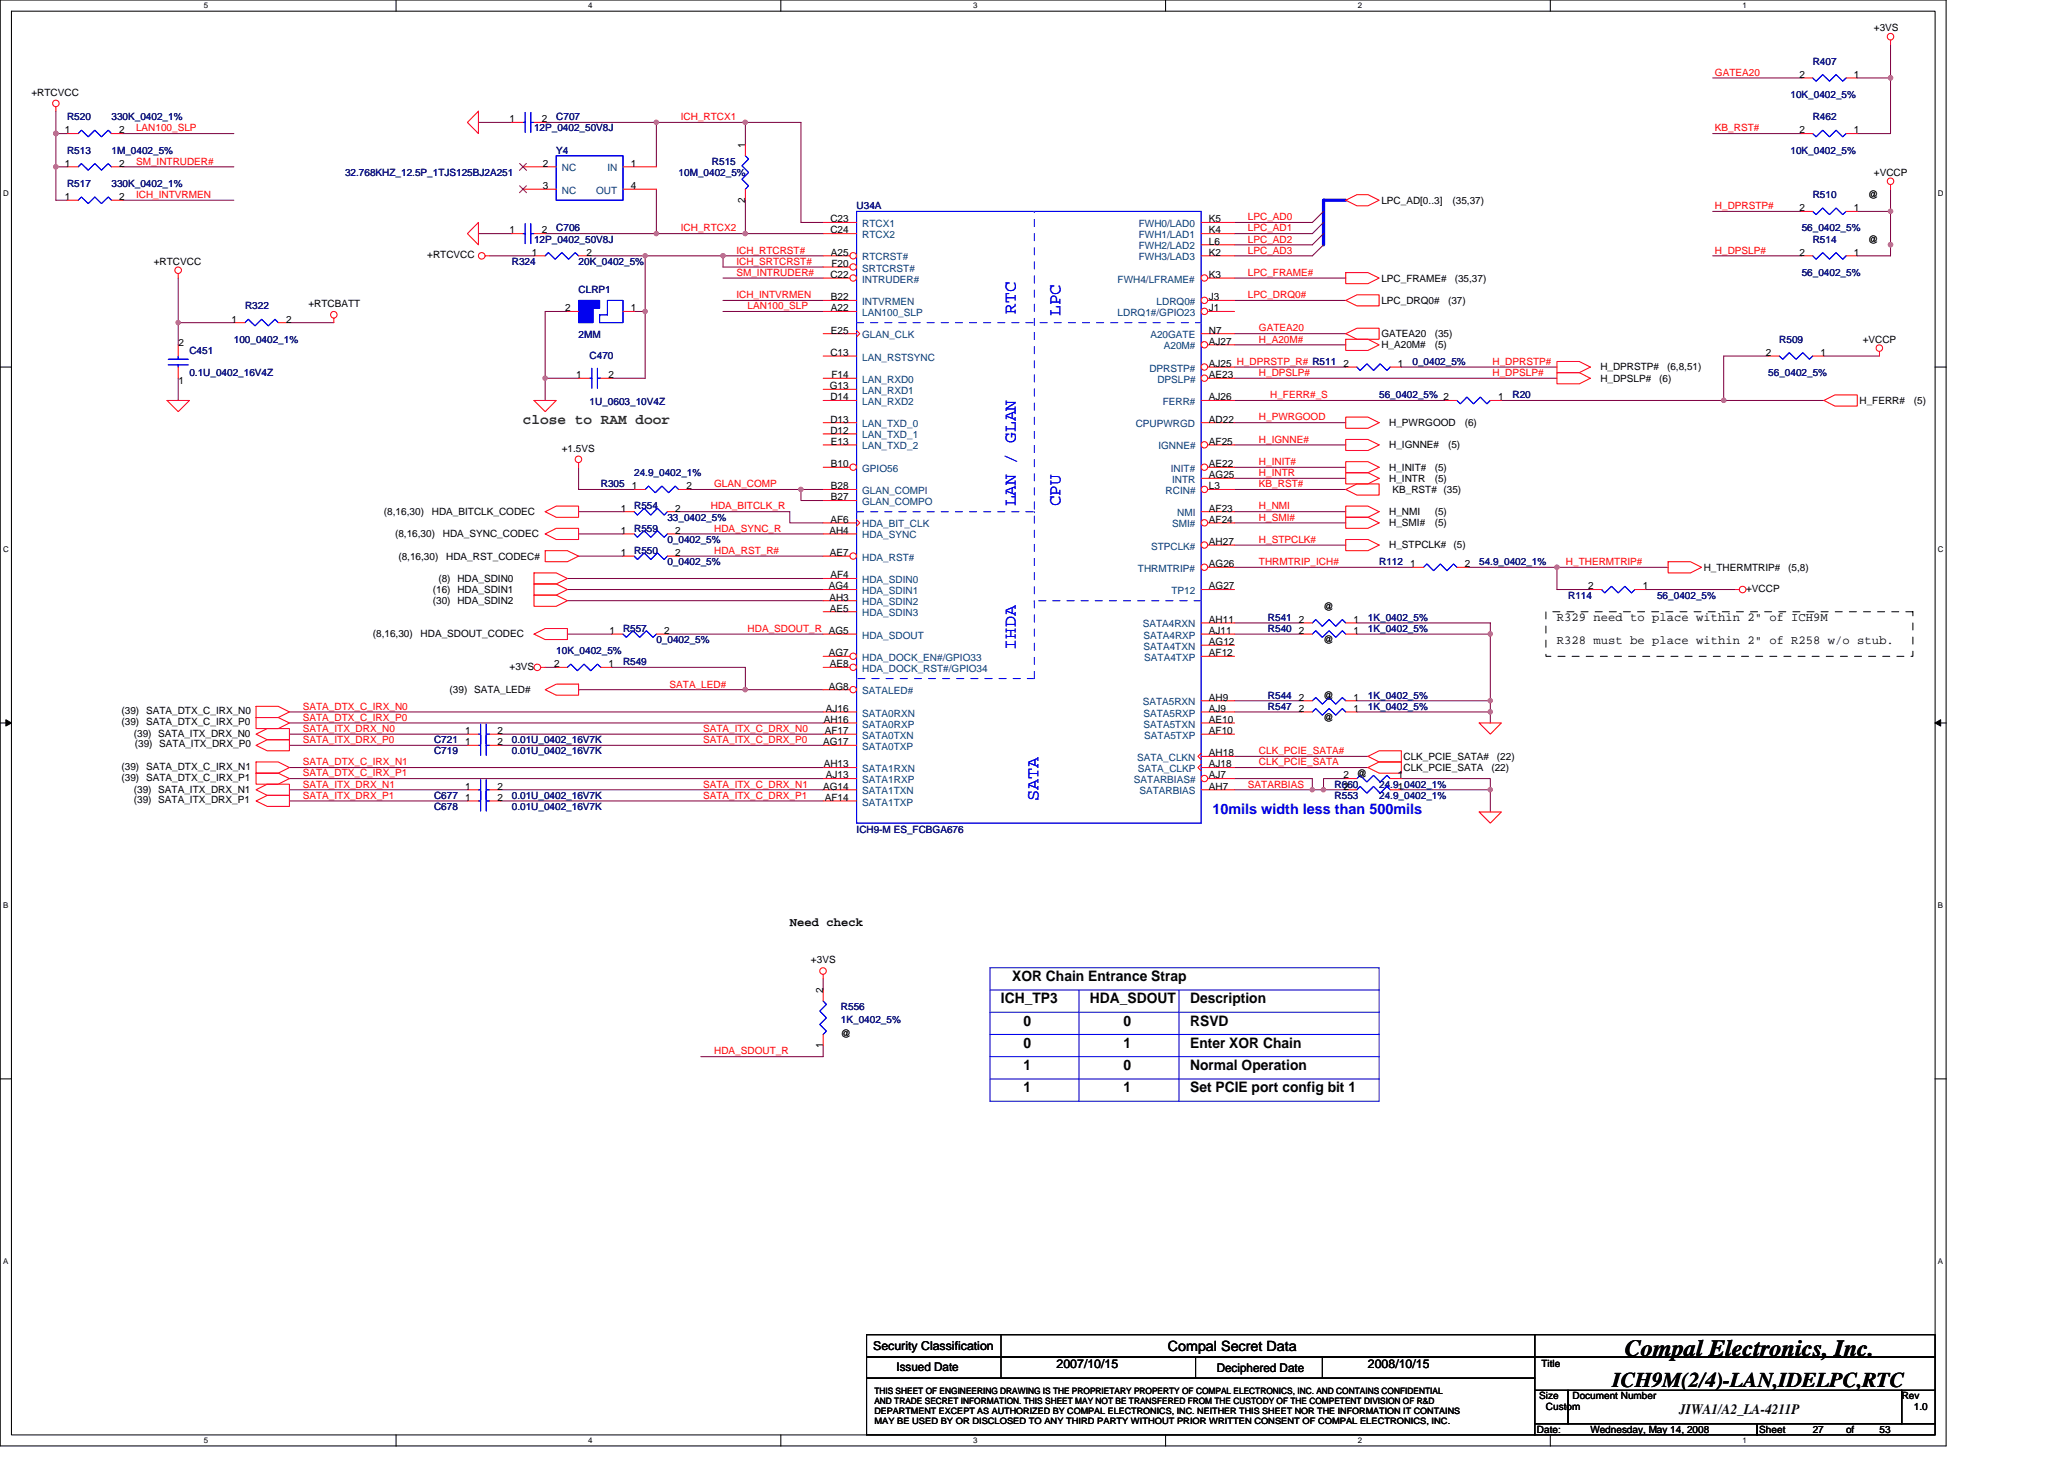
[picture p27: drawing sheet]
<svg xmlns="http://www.w3.org/2000/svg" width="297mm" height="210mm" viewBox="0 0 297 210" stroke-linecap="round" stroke-linejoin="round" font-family="sans-serif">
<defs><g id="words">
<text font-size="3.3" x="233.8" y="195.1">Compal Electronics, Inc.</text>
<text font-size="3" x="232.1" y="199.6">ICH9M(2/4)-LAN,IDELPC,RTC</text>
<g font-size="2.5" fill="#00f">
<text x="146.2" y="45.1" transform="rotate(-90 146.2 45.1)">RTC</text>
<text x="152.6" y="45.4" transform="rotate(-90 152.6 45.4)">LPC</text>
<text x="146.2" y="72.8" transform="rotate(-90 146.2 72.8)">LAN / GLAN</text>
<text x="152.6" y="72.8" transform="rotate(-90 152.6 72.8)">CPU</text>
<text x="146.2" y="93.5" transform="rotate(-90 146.2 93.5)">IHDA</text>
<text x="149.4" y="115.2" transform="rotate(-90 149.4 115.2)">SATA</text>
</g>
<text font-size="2.1" fill="#008000" x="75.3" y="61">close to RAM door</text>
<text font-size="2.1" fill="#00f" x="174.5" y="117.2">10mils width less than 500mils</text>
<g font-size="2.1">
<text x="145.7" y="141.2">XOR Chain Entrance Strap</text>
<text x="144.1" y="144.4">ICH_TP3</text>
<text x="147.3" y="147.6">0</text>
<text x="156.9" y="144.4">HDA_SDOUT</text>
<text x="161.7" y="147.6">0</text>
<text x="171.3" y="144.4">Description</text>
<text x="171.3" y="147.6">RSVD</text>
<text x="147.3" y="150.7">0</text>
<text x="147.3" y="153.9">1</text>
<text x="161.7" y="153.9">0</text>
<text x="161.7" y="150.7">1</text>
<text x="171.3" y="150.7">Enter XOR Chain</text>
<text x="171.3" y="153.9">Normal Operation</text>
<text x="147.3" y="157.2">1</text>
<text x="161.7" y="157.2">1</text>
<text x="171.3" y="157.2">Set PCIE port config bit 1</text>
<text x="241.7" y="203.5">JIWA1/A2_LA-4211P</text>
</g>
<text font-size="2" x="168.1" y="194.3">Compal Secret Data</text>
<g font-size="1.8">
<text x="224.1" y="89.4">R329 need to place within 2&quot; of ICH9M</text>
<text x="224.1" y="92.6">R328 must be place within 2&quot; of R258 w/o stub.</text>
<text x="113.7" y="133.3">Need check</text>
<text x="125.7" y="194.2">Security Classification</text>
<text x="152.1" y="196.8">2007/10/15</text>
<text x="196.9" y="196.8">2008/10/15</text>
</g>
<g font-size="1.7">
<text x="129" y="197.3">Issued Date</text>
<text x="175.1" y="197.4">Deciphered Date</text>
</g>
<g font-size="1.4">
<text x="269.7" y="4.5">+3VS</text>
<text x="258.9" y="11.2">2</text>
<text x="266.8" y="11.2">1</text>
<text x="4.5" y="13.8">+RTCVCC</text>
<text x="73.3" y="17.6">1</text>
<text x="78" y="17.6">2</text>
<text x="9.3" y="24">1</text>
<text x="9.3" y="19.2">1</text>
<text x="17.2" y="24">2</text>
<text x="17.2" y="19.2">2</text>
<text x="78.1" y="24">2</text>
<text x="90.8" y="24">1</text>
<text x="107.2" y="21.3" transform="rotate(-90 107.2 21.3)">1</text>
<text x="258.9" y="19.2">2</text>
<text x="266.8" y="19.2">1</text>
<text x="9.3" y="28.8">1</text>
<text x="17.2" y="28.8">2</text>
<text x="78.1" y="27.2">3</text>
<text x="90.8" y="27.2">4</text>
<text x="107.2" y="29.1" transform="rotate(-90 107.2 29.1)">2</text>
<text x="198.8" y="29.3">LPC_AD[0..3]</text>
<text x="209" y="29.3">(35,37)</text>
<text x="268.9" y="28.5">@</text>
<text x="269.7" y="25.3">+VCCP</text>
<text x="73.3" y="33.6">1</text>
<text x="78" y="33.6">2</text>
<text x="119.5" y="32">C23</text>
<text x="119.5" y="33.6">C24</text>
<text x="174" y="32">K5</text>
<text x="174" y="33.6">K4</text>
<text x="174" y="35.2">L6</text>
<text x="258.9" y="30.4">2</text>
<text x="266.8" y="30.4">1</text>
<text x="268.9" y="34.9">@</text>
<text x="22.1" y="38.1">+RTCVCC</text>
<text x="61.5" y="37.1">+RTCVCC</text>
<text x="76.5" y="36.8">1</text>
<text x="84.4" y="36.8">2</text>
<text x="119.5" y="40">C22</text>
<text x="119.6" y="36.8">A25</text>
<text x="119.7" y="38.4">F20</text>
<text x="174" y="36.8">K2</text>
<text x="174" y="40">K3</text>
<text x="198.8" y="40.5">LPC_FRAME#</text>
<text x="209.4" y="40.5">(35,37)</text>
<text x="258.9" y="36.8">2</text>
<text x="266.8" y="36.8">1</text>
<text x="33.3" y="46.4">1</text>
<text x="41.2" y="46.4">2</text>
<text x="44.4" y="44.2">+RTCBATT</text>
<text x="81.3" y="44.8">2</text>
<text x="90.8" y="44.8">1</text>
<text x="119.6" y="43.2">B22</text>
<text x="119.6" y="44.8">A22</text>
<text x="119.6" y="48">E25</text>
<text x="174" y="43.2">J3</text>
<text x="174" y="48">N7</text>
<text x="174" y="44.8">J1</text>
<text x="198.8" y="43.7">LPC_DRQ0#</text>
<text x="208.4" y="43.7">(37)</text>
<text x="25.7" y="49.8">2</text>
<text x="119.5" y="51.2">C13</text>
<text x="174" y="49.6">AJ27</text>
<text x="174" y="52.8">AJ25 H_DPRSTP_R# R511</text>
<text x="193.4" y="52.8">2</text>
<text x="198.8" y="48.5">GATEA20</text>
<text x="198.8" y="50.1">H_A20M#</text>
<text x="201.2" y="52.8">1</text>
<text x="206.5" y="50.1">(5)</text>
<text x="206.5" y="48.5">(35)</text>
<text x="230.3" y="53.3">H_DPRSTP#</text>
<text x="239.9" y="53.3">(6,8,51)</text>
<text x="254.1" y="51.2">2</text>
<text x="262" y="51.2">1</text>
<text x="268.1" y="49.3">+VCCP</text>
<text x="25.7" y="55.2">1</text>
<text x="82.9" y="54.4">1</text>
<text x="87.6" y="54.4">2</text>
<text x="119.4" y="56">G13</text>
<text x="119.5" y="57.6">D14</text>
<text x="119.7" y="54.4">F14</text>
<text x="174" y="54.4">AE23</text>
<text x="174" y="57.6">AJ26</text>
<text x="215.6" y="57.6">1</text>
<text x="230.3" y="54.9">H_DPSLP#</text>
<text x="238.8" y="54.9">(6)</text>
<text x="267.6" y="58.1">H_FERR#</text>
<text x="275.4" y="58.1">(5)</text>
<text x="80.9" y="65">+1.5VS</text>
<text x="119.5" y="60.8">D13</text>
<text x="119.5" y="62.4">D12</text>
<text x="119.6" y="64">E13</text>
<text x="174" y="64">AF25</text>
<text x="174" y="60.8">AD22</text>
<text x="199.9" y="61.3">H_PWRGOOD</text>
<text x="199.9" y="64.5">H_IGNNE#</text>
<text x="208.4" y="64.5">(5)</text>
<text x="210.8" y="61.3">(6)</text>
<text x="90.9" y="70.4">1</text>
<text x="98.8" y="70.4">2</text>
<text x="119.6" y="70.4">B28</text>
<text x="119.6" y="72">B27</text>
<text x="119.6" y="67.2">B10</text>
<text x="174" y="70.4">L3</text>
<text x="174" y="67.2">AE22</text>
<text x="174" y="68.8">AG25</text>
<text x="199.9" y="67.7">H_INIT#</text>
<text x="199.9" y="69.3">H_INTR</text>
<text x="200.4" y="70.9">KB_RST# (35)</text>
<text x="206.5" y="69.3">(5)</text>
<text x="206.5" y="67.7">(5)</text>
<text x="55.3" y="74.1">(8,16,30)</text>
<text x="56.9" y="77.3">(8,16,30)</text>
<text x="62.1" y="74.1">HDA_BITCLK_CODEC</text>
<text x="63.7" y="77.3">HDA_SYNC_CODEC</text>
<text x="89.3" y="73.6">1</text>
<text x="89.3" y="76.8">1</text>
<text x="97.2" y="73.6">2</text>
<text x="97.2" y="76.8">2</text>
<text x="119.4" y="76.8">AH4</text>
<text x="119.5" y="75.2">AF6</text>
<text x="174" y="73.6">AF23</text>
<text x="174" y="75.2">AF24</text>
<text x="199.9" y="74.1">H_NMI</text>
<text x="199.9" y="75.7">H_SMI#</text>
<text x="206.5" y="74.1">(5)</text>
<text x="206.5" y="75.7">(5)</text>
<text x="57.3" y="80.5">(8,16,30)</text>
<text x="63.1" y="83.7">(8) HDA_SDIN0</text>
<text x="64.2" y="80.5">HDA_RST_CODEC#</text>
<text x="89.3" y="80">1</text>
<text x="97.2" y="80">2</text>
<text x="119.4" y="80">AE7</text>
<text x="119.5" y="83.2">AF4</text>
<text x="174" y="78.4">AH27</text>
<text x="174" y="81.6">AG26</text>
<text x="199.9" y="78.9">H_STPCLK#</text>
<text x="202.9" y="81.6">1</text>
<text x="209.2" y="78.9">(5)</text>
<text x="210.8" y="81.6">2</text>
<text x="245.2" y="82.1">H_THERMTRIP#</text>
<text x="257.4" y="82.1">(5,8)</text>
<text x="62.3" y="85.3">(16) HDA_SDIN1</text>
<text x="62.3" y="86.9">(30) HDA_SDIN2</text>
<text x="119.3" y="84.8">AG4</text>
<text x="119.4" y="86.4">AH3</text>
<text x="119.4" y="88">AE5</text>
<text x="174" y="84.8">AG27</text>
<text x="174" y="89.6">AH11</text>
<text x="186.9" y="89.6">2</text>
<text x="190.5" y="87.7">@</text>
<text x="194.8" y="89.6">1</text>
<text x="228.6" y="84.8">2</text>
<text x="236.4" y="84.8">1</text>
<text x="251.3" y="85.2">+VCCP</text>
<text x="53.7" y="91.7">(8,16,30)</text>
<text x="60.5" y="91.7">HDA_SDOUT_CODEC</text>
<text x="79.7" y="96">2</text>
<text x="87.6" y="96">1</text>
<text x="87.7" y="91.2">1</text>
<text x="95.6" y="91.2">2</text>
<text x="119.3" y="94.4">AG7</text>
<text x="119.4" y="96">AE8</text>
<text x="174" y="92.8">AG12</text>
<text x="174" y="94.4">AF12</text>
<text x="174" y="91.2">AJ11</text>
<text x="186.9" y="91.2">2</text>
<text x="190.5" y="92.5">@</text>
<text x="194.8" y="91.2">1</text>
<text x="64.7" y="99.7">(39) SATA_LED#</text>
<text x="73.3" y="96.4">+3VS</text>
<text x="119.3" y="99.2">AG8</text>
<text x="174" y="100.8">AH9</text>
<text x="186.9" y="100.8">2</text>
<text x="190.5" y="100.5">@</text>
<text x="194.8" y="100.8">1</text>
<text x="17.5" y="102.7">(39) SATA_DTX_C_IRX_N0</text>
<text x="17.5" y="104.4">(39) SATA_DTX_C_IRX_P0</text>
<text x="19.3" y="106">(39) SATA_ITX_DRX_N0</text>
<text x="19.4" y="107.4">(39) SATA_ITX_DRX_P0</text>
<text x="66.9" y="107.2">1</text>
<text x="66.9" y="105.6">1</text>
<text x="71.6" y="107.2">2</text>
<text x="71.6" y="105.6">2</text>
<text x="118.5" y="107.2">AG17</text>
<text x="118.6" y="104">AH16</text>
<text x="118.7" y="105.6">AF17</text>
<text x="118.9" y="102.4">AJ16</text>
<text x="174" y="104">AE10</text>
<text x="174" y="105.6">AF10</text>
<text x="174" y="102.4">AJ9</text>
<text x="186.9" y="102.4">2</text>
<text x="190.5" y="103.7">@</text>
<text x="194.8" y="102.4">1</text>
<text x="17.5" y="110.7">(39) SATA_DTX_C_IRX_N1</text>
<text x="17.5" y="112.4">(39) SATA_DTX_C_IRX_P1</text>
<text x="66.9" y="113.6">1</text>
<text x="71.6" y="113.6">2</text>
<text x="118.5" y="113.6">AG14</text>
<text x="118.6" y="110.4">AH13</text>
<text x="118.9" y="112">AJ13</text>
<text x="174" y="113.6">AH7</text>
<text x="174" y="110.4">AJ18</text>
<text x="174" y="112">AJ7</text>
<text x="174" y="108.8">AH18</text>
<text x="193.4" y="112">2</text>
<text x="193.4" y="113.6">2</text>
<text x="195.3" y="111.7">@</text>
<text x="201.2" y="112">1</text>
<text x="201.2" y="113.6">1</text>
<text x="202" y="109.3">CLK_PCIE_SATA#</text>
<text x="202" y="110.9">CLK_PCIE_SATA</text>
<text x="214.6" y="110.9">(22)</text>
<text x="215.4" y="109.3">(22)</text>
<text x="19.3" y="114.1">(39) SATA_ITX_DRX_N1</text>
<text x="19.3" y="115.5">(39) SATA_ITX_DRX_P1</text>
<text x="66.9" y="115.2">1</text>
<text x="71.6" y="115.2">2</text>
<text x="118.7" y="115.2">AF14</text>
<text x="116.7" y="138.6">+3VS</text>
<text x="118.4" y="142.9" transform="rotate(-90 118.4 142.9)">2</text>
<text x="121" y="149.2">@</text>
<text x="118.4" y="150.7" transform="rotate(-90 118.4 150.7)">1</text>
<text x="221.8" y="196.7">Title</text>
<text x="221.5" y="201.3">Size</text>
<text x="222.5" y="202.9">Custom</text>
<text x="226.3" y="201.3">Document Number</text>
<text x="273.7" y="201.3">Rev</text>
<text x="275.4" y="202.9">1.0</text>
<text x="221.2" y="206.1">Date:</text>
<text x="228.9" y="206.1">Wednesday, May 14, 2008</text>
<text x="253.2" y="206.1">Sheet</text>
<text x="260.9" y="206.1">27</text>
<text x="265.7" y="206.1">of</text>
<text x="270.5" y="206.1">53</text>
</g>
<g font-size="1.4" fill="#f00">
<text x="246.8" y="10.9">GATEA20</text>
<text x="98" y="17.3">ICH_RTCX1</text>
<text x="19.6" y="23.7">SM_INTRUDER#</text>
<text x="19.6" y="18.9">LAN100_SLP</text>
<text x="246.8" y="18.9">KB_RST#</text>
<text x="19.6" y="28.5">ICH_INTVRMEN</text>
<text x="98" y="33.3">ICH_RTCX2</text>
<text x="179.6" y="31.7">LPC_AD0</text>
<text x="179.6" y="34.9">LPC_AD2</text>
<text x="179.6" y="33.3">LPC_AD1</text>
<text x="246.8" y="30.1">H_DPRSTP#</text>
<text x="106" y="39.7">SM_INTRUDER#</text>
<text x="106" y="36.5">ICH_RTCRST#</text>
<text x="106" y="38.1">ICH_SRTCRST#</text>
<text x="179.6" y="39.7">LPC_FRAME#</text>
<text x="179.6" y="36.5">LPC_AD3</text>
<text x="246.8" y="36.5">H_DPSLP#</text>
<text x="106" y="42.9">ICH_INTVRMEN</text>
<text x="107.6" y="44.5">LAN100_SLP</text>
<text x="179.6" y="42.9">LPC_DRQ0#</text>
<text x="181.2" y="47.7">GATEA20</text>
<text x="181.2" y="49.3">H_A20M#</text>
<text x="214.8" y="52.5">H_DPRSTP#</text>
<text x="181.2" y="54.1">H_DPSLP#</text>
<text x="182.8" y="57.3">H_FERR#_S</text>
<text x="214.8" y="54.1">H_DPSLP#</text>
<text x="181.2" y="63.7">H_IGNNE#</text>
<text x="181.2" y="60.5">H_PWRGOOD</text>
<text x="102.8" y="70.1">GLAN_COMP</text>
<text x="181.2" y="66.9">H_INIT#</text>
<text x="181.2" y="68.5">H_INTR</text>
<text x="181.2" y="70.1">KB_RST#</text>
<text x="102.3" y="73.3">HDA_BITCLK_R</text>
<text x="102.8" y="76.5">HDA_SYNC_R</text>
<text x="181.2" y="74.9">H_SMI#</text>
<text x="181.2" y="73.3">H_NMI</text>
<text x="102.8" y="79.7">HDA_RST_R#</text>
<text x="181.2" y="78.1">H_STPCLK#</text>
<text x="181.2" y="81.3">THRMTRIP_ICH#</text>
<text x="225.4" y="81.3">H_THERMTRIP#</text>
<text x="107.6" y="90.9">HDA_SDOUT_R AG5</text>
<text x="96.4" y="98.9">SATA_LED#</text>
<text x="43.6" y="102.1">SATA_DTX_C_IRX_N0</text>
<text x="43.6" y="103.7">SATA_DTX_C_IRX_P0</text>
<text x="43.6" y="106.9">SATA_ITX_DRX_P0</text>
<text x="43.6" y="105.3">SATA_ITX_DRX_N0</text>
<text x="101.2" y="105.3">SATA_ITX_C_DRX_N0</text>
<text x="101.2" y="106.9">SATA_ITX_C_DRX_P0</text>
<text x="43.6" y="113.3">SATA_ITX_DRX_N1</text>
<text x="43.6" y="110.1">SATA_DTX_C_IRX_N1</text>
<text x="43.6" y="111.7">SATA_DTX_C_IRX_P1</text>
<text x="101.2" y="113.3">SATA_ITX_C_DRX_N1</text>
<text x="179.6" y="113.3">SATARBIAS</text>
<text x="181.2" y="108.5">CLK_PCIE_SATA#</text>
<text x="181.2" y="110.1">CLK_PCIE_SATA</text>
<text x="43.6" y="114.9">SATA_ITX_DRX_P1</text>
<text x="101.2" y="114.9">SATA_ITX_C_DRX_P1</text>
<text x="102.8" y="151.7">HDA_SDOUT_R</text>
</g>
<g font-size="1.4" fill="#000080">
<text x="260.9" y="9.3">R407</text>
<text x="9.6" y="17.3">R520</text>
<text x="16" y="17.3">330K_0402_1%</text>
<text x="80" y="17.3">C707</text>
<text x="257.7" y="14.1">10K_0402_5%</text>
<text x="260.9" y="17.3">R462</text>
<text x="9.6" y="22.1">R513</text>
<text x="16" y="22.1">1M_0402_5%</text>
<text x="76.9" y="18.9">12P_0402_50V8J</text>
<text x="80" y="22.1">Y4</text>
<text x="102.5" y="23.7">R515</text>
<text x="257.7" y="22.1">10K_0402_5%</text>
<text x="9.6" y="26.9">R517</text>
<text x="16" y="26.9">330K_0402_1%</text>
<text x="49.7" y="25.3">32.768KHZ_12.5P_1TJS125BJ2A251</text>
<text x="97.7" y="25.3">10M_0402_5%</text>
<text x="260.9" y="28.5">R510</text>
<text x="76.9" y="34.9">12P_0402_50V8J</text>
<text x="80" y="33.3">C706</text>
<text x="123.3" y="30.1">U34A</text>
<text x="259.3" y="33.3">56_0402_5%</text>
<text x="260.9" y="34.9">R514</text>
<text x="73.7" y="38.1">R324</text>
<text x="83.3" y="38.1">20K_0402_5%</text>
<text x="259.3" y="39.7">56_0402_5%</text>
<text x="35.3" y="44.5">R322</text>
<text x="83.3" y="42.1">CLRP1</text>
<text x="27.3" y="50.9">C451</text>
<text x="33.7" y="49.3">100_0402_1%</text>
<text x="83.3" y="48.7">2MM</text>
<text x="84.9" y="51.7">C470</text>
<text x="203.3" y="52.5">0_0402_5%</text>
<text x="256.1" y="49.3">R509</text>
<text x="27.3" y="54.1">0.1U_0402_16V4Z</text>
<text x="84.9" y="58.3">1U_0603_10V4Z</text>
<text x="198.5" y="57.3">56_0402_5% 2</text>
<text x="217.7" y="57.3">R20</text>
<text x="254.5" y="54.1">56_0402_5%</text>
<text x="86.5" y="70.1">R305</text>
<text x="91.3" y="68.5">24.9_0402_1%</text>
<text x="91.3" y="73.3">R554</text>
<text x="91.3" y="76.5">R559</text>
<text x="96.1" y="74.9">33_0402_5%</text>
<text x="91.3" y="79.7">R550</text>
<text x="96.1" y="81.3">0_0402_5%</text>
<text x="96.1" y="78.1">0_0402_5%</text>
<text x="198.5" y="81.3">R112</text>
<text x="212.9" y="81.3">54.9_0402_1%</text>
<text x="182.5" y="89.3">R541</text>
<text x="196.9" y="89.3">1K_0402_5%</text>
<text x="225.7" y="86.1">R114</text>
<text x="238.5" y="86.1">56_0402_5%</text>
<text x="80" y="94.1">10K_0402_5%</text>
<text x="89.7" y="90.9">R557</text>
<text x="89.7" y="95.7">R549</text>
<text x="94.5" y="92.5">0_0402_5%</text>
<text x="182.5" y="90.9">R540</text>
<text x="196.9" y="90.9">1K_0402_5%</text>
<text x="182.5" y="100.5">R544</text>
<text x="196.9" y="100.5">1K_0402_5%</text>
<text x="62.5" y="106.9">C721</text>
<text x="73.7" y="106.9">0.01U_0402_16V7K</text>
<text x="182.5" y="102.1">R547</text>
<text x="196.9" y="102.1">1K_0402_5%</text>
<text x="62.5" y="108.5">C719</text>
<text x="73.7" y="108.5">0.01U_0402_16V7K</text>
<text x="192.1" y="113.3">R660</text>
<text x="198.5" y="113.3">24.9_0402_1%</text>
<text x="62.5" y="116.5">C678</text>
<text x="62.5" y="114.9">C677</text>
<text x="73.7" y="116.5">0.01U_0402_16V7K</text>
<text x="73.7" y="114.9">0.01U_0402_16V7K</text>
<text x="123.3" y="119.9">ICH9-M ES_FCBGA676</text>
<text x="192.1" y="114.9">R553</text>
<text x="198.5" y="114.9">24.9_0402_1%</text>
<text x="121" y="145.3">R556</text>
<text x="121" y="147.2">1K_0402_5%</text>
</g>
<g font-size="1.4" fill="#004080">
<text x="80.9" y="27.9">NC</text>
<text x="80.9" y="24.7">NC</text>
<text x="85.8" y="27.9">OUT</text>
<text x="87.4" y="24.7">IN</text>
<text x="124.1" y="32.7">RTCX1</text>
<text x="124.1" y="34.3">RTCX2</text>
<text x="163.9" y="32.7">FWH0/LAD0</text>
<text x="163.9" y="34.3">FWH1/LAD1</text>
<text x="163.9" y="35.9">FWH2/LAD2</text>
<text x="124.1" y="37.5">RTCRST#</text>
<text x="124.1" y="39.1">SRTCRST#</text>
<text x="124.1" y="40.7">INTRUDER#</text>
<text x="160.8" y="40.7">FWH4/LFRAME#</text>
<text x="163.9" y="37.5">FWH3/LAD3</text>
<text x="124.1" y="43.9">INTVRMEN</text>
<text x="124.1" y="45.5">LAN100_SLP</text>
<text x="160.8" y="45.5">LDRQ1#/GPIO23</text>
<text x="166.5" y="43.9">LDRQ0#</text>
<text x="124.1" y="48.7">GLAN_CLK</text>
<text x="124.1" y="51.9">LAN_RSTSYNC</text>
<text x="165.4" y="53.5">DPRSTP#</text>
<text x="165.6" y="48.7">A20GATE</text>
<text x="167.5" y="50.3">A20M#</text>
<text x="124.1" y="55.1">LAN_RXD0</text>
<text x="124.1" y="56.7">LAN_RXD1</text>
<text x="124.1" y="58.3">LAN_RXD2</text>
<text x="166.6" y="55.1">DPSLP#</text>
<text x="167.3" y="58.3">FERR#</text>
<text x="124.1" y="61.5">LAN_TXD_0</text>
<text x="124.1" y="63.1">LAN_TXD_1</text>
<text x="124.1" y="64.7">LAN_TXD_2</text>
<text x="163.4" y="61.5">CPUPWRGD</text>
<text x="166.7" y="64.7">IGNNE#</text>
<text x="124.1" y="71.1">GLAN_COMPI</text>
<text x="124.1" y="67.9">GPIO56</text>
<text x="167.7" y="71.1">RCIN#</text>
<text x="168.5" y="67.9">INIT#</text>
<text x="168.7" y="69.5">INTR</text>
<text x="124.1" y="72.7">GLAN_COMPO</text>
<text x="124.1" y="75.9">HDA_BIT_CLK</text>
<text x="124.1" y="77.5">HDA_SYNC</text>
<text x="168.7" y="75.9">SMI#</text>
<text x="169.4" y="74.3">NMI</text>
<text x="124.1" y="80.7">HDA_RST#</text>
<text x="124.1" y="83.9">HDA_SDIN0</text>
<text x="163.8" y="82.3">THRMTRIP#</text>
<text x="165.6" y="79.1">STPCLK#</text>
<text x="124.1" y="85.5">HDA_SDIN1</text>
<text x="124.1" y="87.1">HDA_SDIN2</text>
<text x="124.1" y="88.7">HDA_SDIN3</text>
<text x="168.6" y="85.5">TP12</text>
<text x="124.1" y="91.9">HDA_SDOUT</text>
<text x="124.1" y="95.1">HDA_DOCK_EN#/GPIO33</text>
<text x="164.5" y="90.3">SATA4RXN</text>
<text x="164.5" y="91.9">SATA4RXP</text>
<text x="164.6" y="93.5">SATA4TXN</text>
<text x="164.7" y="95.1">SATA4TXP</text>
<text x="124.1" y="96.7">HDA_DOCK_RST#/GPIO34</text>
<text x="124.1" y="99.9">SATALED#</text>
<text x="164.5" y="101.5">SATA5RXN</text>
<text x="124.1" y="103.1">SATA0RXN</text>
<text x="124.1" y="104.7">SATA0RXP</text>
<text x="124.1" y="106.3">SATA0TXN</text>
<text x="124.1" y="107.9">SATA0TXP</text>
<text x="164.5" y="103.1">SATA5RXP</text>
<text x="164.6" y="104.7">SATA5TXN</text>
<text x="164.7" y="106.3">SATA5TXP</text>
<text x="124.1" y="111.1">SATA1RXN</text>
<text x="124.1" y="112.7">SATA1RXP</text>
<text x="163.2" y="112.7">SATARBIAS#</text>
<text x="163.7" y="109.5">SATA_CLKN</text>
<text x="163.7" y="111.1">SATA_CLKP</text>
<text x="124.1" y="114.3">SATA1TXN</text>
<text x="124.1" y="115.9">SATA1TXP</text>
<text x="164" y="114.3">SATARBIAS</text>
</g>
<g font-size="1.3">
<text x="125.8" y="200.5">THIS SHEET OF ENGINEERING DRAWING IS THE PROPRIETARY PROPERTY OF COMPAL ELECTRONICS, INC. AND CONTAINS CONFIDENTIAL</text>
<text x="125.8" y="202">AND TRADE SECRET INFORMATION. THIS SHEET MAY NOT BE TRANSFERED FROM THE CUSTODY OF THE COMPETENT DIVISION OF R&amp;D</text>
<text x="125.8" y="203.5">DEPARTMENT EXCEPT AS AUTHORIZED BY COMPAL ELECTRONICS, INC. NEITHER THIS SHEET NOR THE INFORMATION IT CONTAINS</text>
<text x="125.8" y="204.9">MAY BE USED BY OR DISCLOSED TO ANY THIRD PARTY WITHOUT PRIOR WRITTEN CONSENT OF COMPAL ELECTRONICS, INC.</text>
</g>
<g font-size="1.1">
<text x="29.3" y="1.2">5</text>
<text x="84.7" y="1.2">4</text>
<text x="140" y="1.2">3</text>
<text x="195.4" y="1.2">2</text>
<text x="250.8" y="1.2">1</text>
<text x=".4" y="28.2">D</text>
<text x="278.9" y="28.2">D</text>
<text x=".4" y="79.4">C</text>
<text x="278.9" y="79.4">C</text>
<text x=".4" y="130.6">B</text>
<text x="278.9" y="130.6">B</text>
<text x=".4" y="181.8">A</text>
<text x="278.9" y="181.8">A</text>
<text x="29.3" y="207.6">5</text>
<text x="84.7" y="207.6">4</text>
<text x="140" y="207.6">3</text>
<text x="195.4" y="207.6">2</text>
<text x="250.8" y="207.6">1</text>
</g>
</g></defs>
<path d="M0 0h280.1v208h-280.1zM1.6 1.6h276.9v204.8h-276.9z" fill="none" stroke="#000" stroke-width=".15"/>
<g fill="#fff">
<path d="M29.3 .2h.6v1.2h-.6z"/>
<path d="M29.3 206.6h.6v1.3h-.6z"/>
</g>
<path d="M57 0v1.6M57 206.4v1.6" fill="none" stroke="#000" stroke-width=".15"/>
<g fill="#fff">
<path d="M84.7 .2h.6v1.2h-.6z"/>
<path d="M84.7 206.6h.6v1.3h-.6z"/>
</g>
<path d="M112.4 0v1.6M112.4 206.4v1.6" fill="none" stroke="#000" stroke-width=".15"/>
<g fill="#fff">
<path d="M140 .2h.6v1.2h-.6z"/>
<path d="M140 206.6h.6v1.3h-.6z"/>
</g>
<path d="M167.7 0v1.6M167.7 206.4v1.6" fill="none" stroke="#000" stroke-width=".15"/>
<g fill="#fff">
<path d="M195.4 .2h.6v1.2h-.6z"/>
<path d="M195.4 206.6h.6v1.3h-.6z"/>
</g>
<path d="M223.1 0v1.6M223.1 206.4v1.6" fill="none" stroke="#000" stroke-width=".15"/>
<g fill="#fff">
<path d="M250.8 .2h.6v1.2h-.6z"/>
<path d="M250.8 206.6h.6v1.3h-.6z"/>
<path d="M.4 27.2h.8v1.3h-.8z"/>
<path d="M278.9 27.2h.8v1.3h-.8z"/>
<path d="M.4 78.4h.8v1.3h-.8z"/>
<path d="M278.9 78.4h.8v1.3h-.8z"/>
</g>
<path d="M0 52.8h1.6M278.5 52.8h1.6" fill="none" stroke="#000" stroke-width=".15"/>
<g fill="#fff">
<path d="M.4 129.6h.8v1.3h-.8z"/>
<path d="M278.9 129.6h.7v1.3h-.7z"/>
</g>
<path d="M0 104h1.6M278.5 104h1.6" fill="none" stroke="#000" stroke-width=".15"/>
<path d="M.8 103.5l.8 .5-.8 .5zM278.5 104l.8-.5v1z" fill="#000" stroke="#000" stroke-width=".14"/>
<g fill="#fff">
<path d="M.4 180.8h.8v1.3h-.8z"/>
<path d="M278.9 180.8h.7v1.3h-.7z"/>
</g>
<g fill="none" stroke="#000" stroke-width=".15">
<path d="M0 155.2h1.6M278.5 155.2h1.6M124.7 192h96.2v3.2h-96.2zM124.7 195.2h96.2v3.1h-96.2zM124.7 198.3h96.2v8.1h-96.2zM144.1 192v6.3M172.1 195.2v3.1M190.3 195.2v3.1M220.9 192h57.6v3.2h-57.6zM220.9 195.2h57.6v4.8h-57.6zM220.9 204.8h32v1.6h-32zM220.9 200h4.8v4.8h-4.8z"/>
<path d="M225.7 200h48v4.8h-48zM252.9 204.8h25.6v1.6h-25.6zM273.7 200h4.8v4.8h-4.8z"/>
</g>
<g fill="none" stroke="#800040" stroke-width=".15">
<path d="M8 16v12.8h1.6M8 19.2h1.6M17.6 19.2h16.1M68.9 17.6h4.8M78.5 17.6h36.8v14.4h3.2M94.5 17.6v6.4M107.3 17.6v3.2M246.5 19.2h12.8M246.5 11.2h12.8M267.3 11.2h4.8M272.1 6.4v12.8h-4.8M8 24h1.6"/>
<path d="M17.6 28.8h16.1M17.6 24h16.1M68.9 33.6h4.8M70.5 36.8h6.4M78.5 33.6h40M84.9 36.8h8M92.9 36.8h11.2v1.6h14.4M92.9 36.8v8h-1.6M94.5 27.2v6.4M104.1 36.8h14.4M107.3 28.8v4.8M190.5 35.2l-1.6 1.6h-11.2"/>
<path d="M190.5 30.4l-1.6 1.6h-11.2M190.5 33.6l-1.6 1.6h-11.2M190.5 32l-1.6 1.6h-11.2M246.5 36.8h12.8M246.5 30.4h12.8M267.3 30.4h4.8M272.1 27.2v9.6h-4.8M25.7 40v9.6M25.7 54.4v3.2M25.7 46.4h8M41.7 46.4h6.3M78.5 54.4h4.8"/>
<path d="M81.7 44.8h-3.2v12.8M92.9 44.8v9.6h-4.8M104.1 40h14.4M104.1 43.2h14.4M104.1 44.8h14.4M177.7 49.6h16M177.7 40h16M177.7 52.8h16M177.7 48h16M177.7 54.4h46.4M177.7 43.2h16M177.7 57.6h30.4"/>
<path d="M201.7 52.8h22.4M216.1 57.6h46.4M254.5 51.2h-6.4v6.4M262.5 51.2h8M83.3 73.6h6.4M83.3 76.8h6.4M83.3 67.2v3.2h8M97.7 73.6h16v1.6h4.8M97.7 76.8h20.8M99.3 70.4h19.2M115.3 70.4v1.6h3.2M177.7 67.2h16"/>
<path d="M177.7 64h16M177.7 68.8h16M177.7 75.2h16M177.7 73.6h16M177.7 78.4h16M177.7 60.8h16M177.7 70.4h16M78.5 96h1.5M81.7 91.2h6.4M81.7 84.8h36.8M81.7 83.2h36.8M81.7 86.4h36.8"/>
<path d="M83.3 80h6.4M88.1 96h19.2v3.2h-24M96.1 91.2h22.4M97.7 80h20.8M107.3 99.2h11.2M177.7 81.6h25.6M177.7 91.2h9.6M177.7 89.6h9.6M195.3 91.2h19.2M195.3 89.6h19.2v14.4M211.3 81.6h28.8M224.1 81.6v3.2h4.8"/>
<path d="M236.9 84.8h12.8M41.7 112h76.8M41.7 113.6h25.6M41.7 110.4h76.8M41.7 102.4h76.8M41.7 104h76.8M41.7 105.6h25.6M41.7 107.2h25.6M41.7 115.2h25.6M72 113.6h46.5M72 105.6h46.5M72 107.2h46.5"/>
<path d="M72 115.2h46.5M177.7 112h11.2v1.6M177.7 113.6h11.2M177.7 108.8h19.2M177.7 100.8h9.6M177.7 110.4h19.2M177.7 102.4h9.6M190.5 113.6h3.2M193.7 112h-3.2v1.6h-1.6M195.3 100.8h19.2M195.3 102.4h19.2M201.7 112h12.8v1.6"/>
<path d="M201.7 113.6h12.8M214.5 113.6v3.2M118.5 150.4v1.6h-17.6M118.5 140.8v1.6"/>
</g>
<g fill="#f0f" stroke="#f0f" stroke-width=".15">
<circle cx="224.1" cy="81.6" r=".31"/>
<circle cx="115.3" cy="70.4" r=".31"/>
<circle cx="190.5" cy="113.6" r=".31"/>
<circle cx="8" cy="19.2" r=".32"/>
<circle cx="8" cy="24" r=".32"/>
<circle cx="104.1" cy="36.8" r=".31"/>
<circle cx="78.4" cy="54.4" r=".31"/>
<circle cx="214.5" cy="113.6" r=".31"/>
<circle cx="92.8" cy="44.8" r=".31"/>
<circle cx="107.2" cy="99.2" r=".32"/>
<circle cx="272.1" cy="35.2" r=".32"/>
<circle cx="272.1" cy="30.4" r=".31"/>
<circle cx="272.1" cy="11.2" r=".32"/>
<circle cx="25.6" cy="46.4" r=".31"/>
<circle cx="94.5" cy="33.6" r=".31"/>
<circle cx="107.3" cy="33.6" r=".31"/>
<circle cx="107.3" cy="17.6" r=".31"/>
<circle cx="94.5" cy="17.6" r=".31"/>
<circle cx="214.5" cy="91.2" r=".32"/>
<circle cx="214.5" cy="100.8" r=".31"/>
<circle cx="214.5" cy="102.4" r=".31"/>
<circle cx="92.8" cy="36.8" r=".31"/>
<circle cx="248.1" cy="57.6" r=".31"/>
<circle cx="188.9" cy="113.6" r=".31"/>
</g>
<path d="M193.7 28.8h-3.2v6.4" fill="none" stroke="#00f" stroke-width=".47"/>
<g fill="none" stroke="#f00" stroke-width=".15">
<path d="M8 15.4v.6M68.9 16v3.2l-1.6-1.6zM272.1 5.8v.6M25.7 39.4v.6M68.9 32v3.2l-1.6-1.6zM69.8 36.8h.7M172.9 36.8h4.8M172.9 32h4.8M172.9 33.6h4.8M172.9 35.2h4.8M193.7 28.8l1.6-.8h1.6l1.6 .8-1.6 .8h-1.6zM193.7 39.2h3.2l1.6 .8-1.6 .8h-3.2z"/>
<path d="M272.1 26.6v.6M24 57.6h3.3l-1.6 1.6zM48 45.8v.6M76.9 57.6h3.1l-1.5 1.6zM193.7 43.2l1.6-.8h3.2v1.6h-3.2zM193.7 48l1.6-.8h3.2v1.6h-3.2zM193.7 48.8h3.2l1.6 .8-1.6 .8h-3.2zM224.1 52h3.2l1.6 .8-1.6 .8h-3.2zM224.1 53.6h3.2l1.6 .8-1.6 .8h-3.2zM262.5 57.6l1.6-.8h3.2v1.6h-3.2zM270.5 50.6v.6M78.5 73.6l1.5-.8h3.3v1.6h-3.3z"/>
<path d="M78.5 76.8l1.5-.8h3.3v1.6h-3.3zM78.5 79.2h3.2l1.6 .8-1.6 .8h-3.2zM83.3 66.6v.6M193.7 60h3.2l1.6 .8-1.6 .8h-3.2zM193.7 63.2h3.2l1.6 .8-1.6 .8h-3.2zM193.7 66.4h3.2l1.6 .8-1.6 .8h-3.2zM193.7 68h3.2l1.6 .8-1.6 .8h-3.2zM193.7 70.4l1.6-.8h3.2v1.6h-3.2zM193.7 72.8h3.2l1.6 .8-1.6 .8h-3.2zM193.7 74.4h3.2l1.6 .8-1.6 .8h-3.2zM193.7 77.6h3.2l1.6 .8-1.6 .8h-3.2zM76.9 91.2l1.6-.8h3.2v1.6h-3.2z"/>
<path d="M76.9 82.4h3.1l1.7 .8-1.7 .8h-3.1zM76.9 84h3.1l1.7 .8-1.7 .8h-3.1zM76.9 85.6h3.1l1.7 .8-1.7 .8h-3.1zM77.8 96h.7M78.5 99.2l1.5-.8h3.3v1.6h-3.3zM240.1 80.8h3.2l1.6 .8-1.6 .8h-3.2zM249.7 84.8h.6M36.8 101.6h3.2l1.7 .8-1.7 .8h-3.2zM36.8 103.2h3.2l1.7 .8-1.7 .8h-3.2zM36.8 105.6l1.7-.8h3.2v1.6h-3.2zM36.8 107.2l1.7-.8h3.2v1.6h-3.2zM36.8 113.6l1.7-.8h3.2v1.6h-3.2z"/>
<path d="M36.8 115.2l1.7-.8h3.2v1.6h-3.2zM36.8 109.6h3.2l1.7 .8-1.7 .8h-3.2zM36.8 111.2h3.2l1.7 .8-1.7 .8h-3.2zM196.9 108.8l1.6-.8h3.2v1.6h-3.2zM196.9 110.4l1.6-.8h3.2v1.6h-3.2zM212.9 116.8h3.2l-1.6 1.6zM212.9 104h3.2l-1.6 1.6zM118.5 140.2v.6"/>
<circle cx="8" cy="14.9" r=".47"/>
<circle cx="272.1" cy="5.3" r=".47"/>
<circle cx="25.6" cy="38.9" r=".47"/>
<circle cx="69.3" cy="36.8" r=".47"/>
<circle cx="272.1" cy="26.1" r=".47"/>
<circle cx="48" cy="45.3" r=".47"/>
<circle cx="270.5" cy="50.1" r=".47"/>
<circle cx="83.2" cy="66.1" r=".47"/>
<circle cx="77.3" cy="96" r=".47"/>
<circle cx="250.8" cy="84.8" r=".47"/>
<circle cx="118.4" cy="139.7" r=".47"/>
</g>
<path d="M123.3 30.4h49.6v88h-49.6zM142.5 139.2h56v19.2h-56zM142.5 142.4h56M142.5 145.6h56M142.5 148.8h56M142.5 152h56M142.5 155.2h56M155.3 142.4v16M169.7 142.4v16" fill="none" stroke="#00f" stroke-width=".15"/>
<path d="M222.5 88h52.8v6.4h-52.8z" fill="none" stroke="#000" stroke-width=".14" stroke-dasharray="1 1 1 1 1 1 1 1"/>
<path d="M148.9 30.4h.1M123.3 46.4h49.6M172.9 46.4h.1M123.3 73.6h25.6M148.9 73.6h.1M123.3 97.6h.1M148.9 86.4h.1M148.9 97.6h-25.6M148.9 97.6v-67.2M172.9 86.4h-24" fill="none" stroke="#fff" stroke-width=".14" stroke-dasharray="1 1 1 1 1 1 1 1"/>
<path d="M148.9 30.4h.1M123.3 46.4h49.6M172.9 46.4h.1M123.3 73.6h25.6M148.9 73.6h.1M123.3 97.6h.1M148.9 86.4h.1M148.9 97.6h-25.6M148.9 97.6v-67.2M172.9 86.4h-24" fill="none" stroke="#00f" stroke-width=".14" stroke-dasharray="1 1 1 1 1 1 1 1"/>
<circle cx="173.3" cy="40" r=".46" fill="#fff" stroke="#f00" stroke-width=".15"/>
<path d="M173.8 40h3.9" fill="none" stroke="#f00" stroke-width=".15"/>
<circle cx="173.3" cy="43.2" r=".46" fill="#fff" stroke="#f00" stroke-width=".15"/>
<path d="M173.8 43.2h3.9" fill="none" stroke="#f00" stroke-width=".15"/>
<circle cx="173.3" cy="44.8" r=".46" fill="#fff" stroke="#f00" stroke-width=".15"/>
<path d="M172.9 48h4.8M173.8 44.8h3.9" fill="none" stroke="#f00" stroke-width=".15"/>
<circle cx="173.3" cy="49.6" r=".46" fill="#fff" stroke="#f00" stroke-width=".15"/>
<path d="M173.8 49.6h3.9" fill="none" stroke="#f00" stroke-width=".15"/>
<circle cx="173.3" cy="52.8" r=".46" fill="#fff" stroke="#f00" stroke-width=".15"/>
<path d="M173.8 52.8h3.9" fill="none" stroke="#f00" stroke-width=".15"/>
<circle cx="173.3" cy="54.4" r=".46" fill="#fff" stroke="#f00" stroke-width=".15"/>
<path d="M172.9 57.6h4.8M173.8 54.4h3.9M172.9 60.8h4.8" fill="none" stroke="#f00" stroke-width=".15"/>
<circle cx="173.3" cy="64" r=".46" fill="#fff" stroke="#f00" stroke-width=".15"/>
<path d="M173.8 64h3.9" fill="none" stroke="#f00" stroke-width=".15"/>
<circle cx="173.3" cy="67.2" r=".46" fill="#fff" stroke="#f00" stroke-width=".15"/>
<path d="M172.9 68.8h4.8M173.8 67.2h3.9" fill="none" stroke="#f00" stroke-width=".15"/>
<circle cx="173.3" cy="70.4" r=".46" fill="#fff" stroke="#f00" stroke-width=".15"/>
<path d="M172.9 73.6h4.8M173.8 70.4h3.9" fill="none" stroke="#f00" stroke-width=".15"/>
<circle cx="173.3" cy="75.2" r=".46" fill="#fff" stroke="#f00" stroke-width=".15"/>
<path d="M173.8 75.2h3.9" fill="none" stroke="#f00" stroke-width=".15"/>
<circle cx="173.3" cy="78.4" r=".46" fill="#fff" stroke="#f00" stroke-width=".15"/>
<path d="M173.8 78.4h3.9" fill="none" stroke="#f00" stroke-width=".15"/>
<circle cx="173.3" cy="81.6" r=".46" fill="#fff" stroke="#f00" stroke-width=".15"/>
<g fill="none" stroke="#f00" stroke-width=".15">
<path d="M172.9 89.6h4.8M172.9 91.2h4.8M172.9 92.8h4.8M172.9 94.4h4.8M173.8 81.6h3.9M172.9 108.4l-.5 .4 .5 .5M172.9 110l-.5 .4 .5 .5M172.9 100.8h4.8M172.9 102.4h4.8M172.9 104h4.8M172.9 105.6h4.8M172.9 108.8h4.8"/>
<path d="M172.9 110.4h4.8"/>
</g>
<circle cx="173.3" cy="112" r=".46" fill="#fff" stroke="#f00" stroke-width=".15"/>
<path d="M118.5 32h4.8M118.5 33.6h4.8M172.9 113.6h4.8M173.8 112h3.9" fill="none" stroke="#f00" stroke-width=".15"/>
<circle cx="122.8" cy="36.8" r=".46" fill="#fff" stroke="#f00" stroke-width=".15"/>
<path d="M118.5 36.8h3.8" fill="none" stroke="#f00" stroke-width=".15"/>
<circle cx="122.8" cy="38.4" r=".46" fill="#fff" stroke="#f00" stroke-width=".15"/>
<path d="M118.5 38.4h3.8" fill="none" stroke="#f00" stroke-width=".15"/>
<circle cx="122.8" cy="40" r=".46" fill="#fff" stroke="#f00" stroke-width=".15"/>
<g fill="none" stroke="#f00" stroke-width=".15">
<path d="M118.5 40h3.8M118.5 43.2h4.8M118.5 44.8h4.8M118.5 48h4.8M118.5 51.2h4.8M118.5 54.4h4.8M118.5 56h4.8M118.5 57.6h4.8M123.3 47.5l.4 .5-.4 .5M118.5 60.8h4.8M118.5 62.4h4.8M118.5 64h4.8"/>
<path d="M118.5 70.4h4.8M118.5 72h4.8M118.5 75.2h4.8M118.5 76.8h4.8M123.3 74.8l.4 .4-.4 .5"/>
</g>
<circle cx="122.8" cy="80" r=".46" fill="#fff" stroke="#f00" stroke-width=".15"/>
<path d="M118.5 80h3.8M118.5 83.2h4.8M118.5 84.8h4.8M118.5 86.4h4.8M118.5 88h4.8M118.5 91.2h4.8" fill="none" stroke="#f00" stroke-width=".15"/>
<circle cx="122.8" cy="94.4" r=".46" fill="#fff" stroke="#f00" stroke-width=".15"/>
<path d="M118.5 94.4h3.8" fill="none" stroke="#f00" stroke-width=".15"/>
<circle cx="122.8" cy="96" r=".46" fill="#fff" stroke="#f00" stroke-width=".15"/>
<path d="M118.5 96h3.8" fill="none" stroke="#f00" stroke-width=".15"/>
<circle cx="122.8" cy="99.2" r=".46" fill="#fff" stroke="#f00" stroke-width=".15"/>
<path d="M118.5 99.2h3.8M118.5 102.4h4.8M118.5 104h4.8M118.5 105.6h4.8M118.5 107.2h4.8M118.5 110.4h4.8M118.5 112h4.8M118.5 113.6h4.8M118.5 115.2h4.8" fill="none" stroke="#f00" stroke-width=".15"/>
<circle cx="122.8" cy="67.2" r=".46" fill="#fff" stroke="#f00" stroke-width=".15"/>
<g fill="none" stroke="#f00" stroke-width=".15">
<path d="M9.6 19.2h1.7M16 19.2h1.6M73.7 17.6h1.6M76.9 17.6h1.6M259.3 11.2h1.6M259.3 19.2h1.6M265.7 11.2h1.6M265.7 19.2h1.6M9.6 24h1.7M9.6 28.8h1.7M16 24h1.6M16 28.8h1.6"/>
<path d="M73.7 33.6h1.6M75.3 24h4.7M75.3 27.2h4.7M76.9 36.8h1.6M76.9 33.6h1.6M83.3 36.8h1.6M89.7 24h4.8M89.7 27.2h4.8M107.3 20.8v1.6M107.3 27.2v1.6M259.3 30.4h1.6M259.3 36.8h1.6"/>
<path d="M265.7 30.4h1.6M265.7 36.8h1.6M25.7 49.6v1.6M25.7 52.8v1.6M33.7 46.4h1.6M40 46.4h1.7M81.7 44.8h1.6M83.3 54.4h1.6M86.5 54.4h1.6M89.7 44.8h1.6M193.7 52.8h1.6M200.1 52.8h1.6"/>
<path d="M208.1 57.6h1.6M214.5 57.6h1.6M254.5 51.2h1.6M260.9 51.2h1.6M89.7 73.6h1.6M89.7 76.8h1.6M91.3 70.4h1.6M96.1 73.6h1.6M96.1 76.8h1.6M97.7 70.4h1.6M118.5 67.2h3.8M80 96h1.7"/>
<path d="M86.5 96h1.6M88.1 91.2h1.6M89.7 80h1.6M94.5 91.2h1.6M96.1 80h1.6M172.9 84.8h4.8M187.3 91.2h1.6M187.3 89.6h1.6M193.7 91.2h1.6M193.7 89.6h1.6M203.3 81.6h1.6M209.7 81.6h1.6"/>
<path d="M228.9 84.8h1.6M235.3 84.8h1.6M67.3 115.2h1.6M67.3 113.6h1.6M67.3 107.2h1.6M67.3 105.6h1.6M70.5 115.2h1.5M70.5 113.6h1.5M70.5 107.2h1.5M70.5 105.6h1.5M187.3 100.8h1.6M187.3 102.4h1.6"/>
<path d="M193.7 100.8h1.6M193.7 113.6h1.6M193.7 102.4h1.6M193.7 112h1.6M200.1 113.6h1.6M200.1 112h1.6M118.5 142.4v1.6M118.5 148.8v1.6"/>
</g>
<g fill="none" stroke="#00f" stroke-width=".15">
<path d="M11.3 19.2l.4-.5 1 1 .9-1 1 1 1-1 .4 .5M75.3 17.6h.3M75.6 16.2v2.8M76.4 17.6h.5M76.4 16.2v2.8M260.9 11.2l.5 .5 .9-1 1 1 .9-1 1 1 .5-.5M260.9 19.2l.5 .5 .9-1 1 1 .9-1 1 1 .5-.5M11.3 24l.4-.5 1 1 .9-1 1 1 1-1 .4 .5M11.3 28.8l.4-.5 1 1 .9-1 1 1 1-1 .4 .5M75.3 33.6h.3M75.6 32.2v2.9M76.4 32.2v2.9"/>
<path d="M76.4 33.6h.5M78.5 36.8l.4-.5 1 1 1-1 .9 1 1-1 .5 .5M80 22.4h9.7v6.4h-9.7zM107.3 22.4l.4 .5-.9 1 .9 .9-.9 1 .9 .9-.4 .5M260.9 30.4l.5 .5 .9-1 1 1 .9-1 1 1 .5-.5M260.9 36.8l.5 .5 .9-1 1 1 .9-1 1 1 .5-.5M24.2 51.7h2.9M24.2 52.5h2.9M25.7 51.2v.5M25.7 52.5v.3M35.3 46.4l.4-.5 1 1 1-1 .9 1 1-1 .4 .5M84.9 54.4h.3"/>
<path d="M85.2 53v2.9M86 54.4h.5M86 53v2.9M87.4 43.2h2.3v3.2h-3.4v-1.1h1.1zM195.3 52.8l.4 .5 1-1 1 1 .9-1 1 1 .5-.5M209.7 57.6l.5 .5 .9-1 1 1 .9-1 1 1 .5-.5M256.1 51.2l.5 .5 .9-1 1 1 .9-1 1 1 .5-.5M91.3 73.6l.4 .5 1-1 1 1 .9-1 1 1 .5-.5M91.3 76.8l.4 .5 1-1 1 1 .9-1 1 1 .5-.5M92.9 70.4l.4-.5 1 1 1-1 .9 1 1-1 .5 .5M81.7 96l.4-.5 1 1 .9-1 1 1 1-1 .5 .5M89.7 91.2l.4 .5 1-1 1 1 .9-1 1 1 .5-.5"/>
<path d="M91.3 80l.4 .5 1-1 1 1 .9-1 1 1 .5-.5M188.9 89.6l.5-.5 .9 1 1-1 .9 1 1-1 .5 .5M188.9 91.2l.5-.5 .9 1 1-1 .9 1 1-1 .5 .5M204.9 81.6l.5-.5 .9 1 1-1 .9 1 1-1 .5 .5M230.5 84.8l.4 .5 1-1 1 1 .9-1 1 1 .5-.5M68.9 115.2h.3M68.9 113.6h.3M68.9 107.2h.3M68.9 105.6h.3M69.2 104.2v4.5M69.2 112.2v4.5M70 115.2h.5"/>
<path d="M70 104.2v4.5M70 112.2v4.5M70 113.6h.5M70 107.2h.5M70 105.6h.5M188.9 100.8l.5-.4 .9 .9 1-.9 .9 .9 1-.9 .5 .4M188.9 102.4l.5-.5 .9 1 1-1 .9 1 1-1 .5 .5M195.3 112l.4-.5 1 1 1-1 .9 1 1-1 .5 .5M195.3 113.6l.4-.5 1 1 1-1 .9 1 1-1 .5 .5M118.5 144l.4 .5-.9 1 .9 .9-.9 1 .9 1-.4 .4"/>
</g>
<g fill="#00f" stroke="#00f" stroke-width=".15">
<path d="M83.3 43.2h3v1.1h-1v2.1h-2z" fill-rule="evenodd"/>
<path d="M83.3 43.2h3v1.1h-1v2.1h-2z" fill-rule="evenodd"/>
</g>
<path d="M74.8 26.7l1 1M74.8 23.5l1 1M75.8 26.7l-1 1M75.8 23.5l-1 1" fill="none" stroke="#804000" stroke-width=".14"/>
<g fill="#f0f" stroke="#f0f" stroke-width=".15">
<circle cx="224.1" cy="81.6" r=".31"/>
<circle cx="115.3" cy="70.4" r=".31"/>
<circle cx="190.5" cy="113.6" r=".31"/>
<circle cx="8" cy="19.2" r=".32"/>
<circle cx="8" cy="24" r=".32"/>
<circle cx="104.1" cy="36.8" r=".31"/>
<circle cx="78.4" cy="54.4" r=".31"/>
<circle cx="214.5" cy="113.6" r=".31"/>
<circle cx="92.8" cy="44.8" r=".31"/>
<circle cx="107.2" cy="99.2" r=".32"/>
<circle cx="272.1" cy="35.2" r=".32"/>
<circle cx="272.1" cy="30.4" r=".31"/>
<circle cx="272.1" cy="11.2" r=".32"/>
<circle cx="25.6" cy="46.4" r=".31"/>
<circle cx="94.5" cy="33.6" r=".31"/>
<circle cx="107.3" cy="33.6" r=".31"/>
<circle cx="107.3" cy="17.6" r=".31"/>
<circle cx="94.5" cy="17.6" r=".31"/>
<circle cx="214.5" cy="91.2" r=".32"/>
<circle cx="214.5" cy="100.8" r=".31"/>
<circle cx="214.5" cy="102.4" r=".31"/>
<circle cx="92.8" cy="36.8" r=".31"/>
<circle cx="248.1" cy="57.6" r=".31"/>
<circle cx="188.9" cy="113.6" r=".31"/>
</g>
<use href="#words"/>
</svg>
